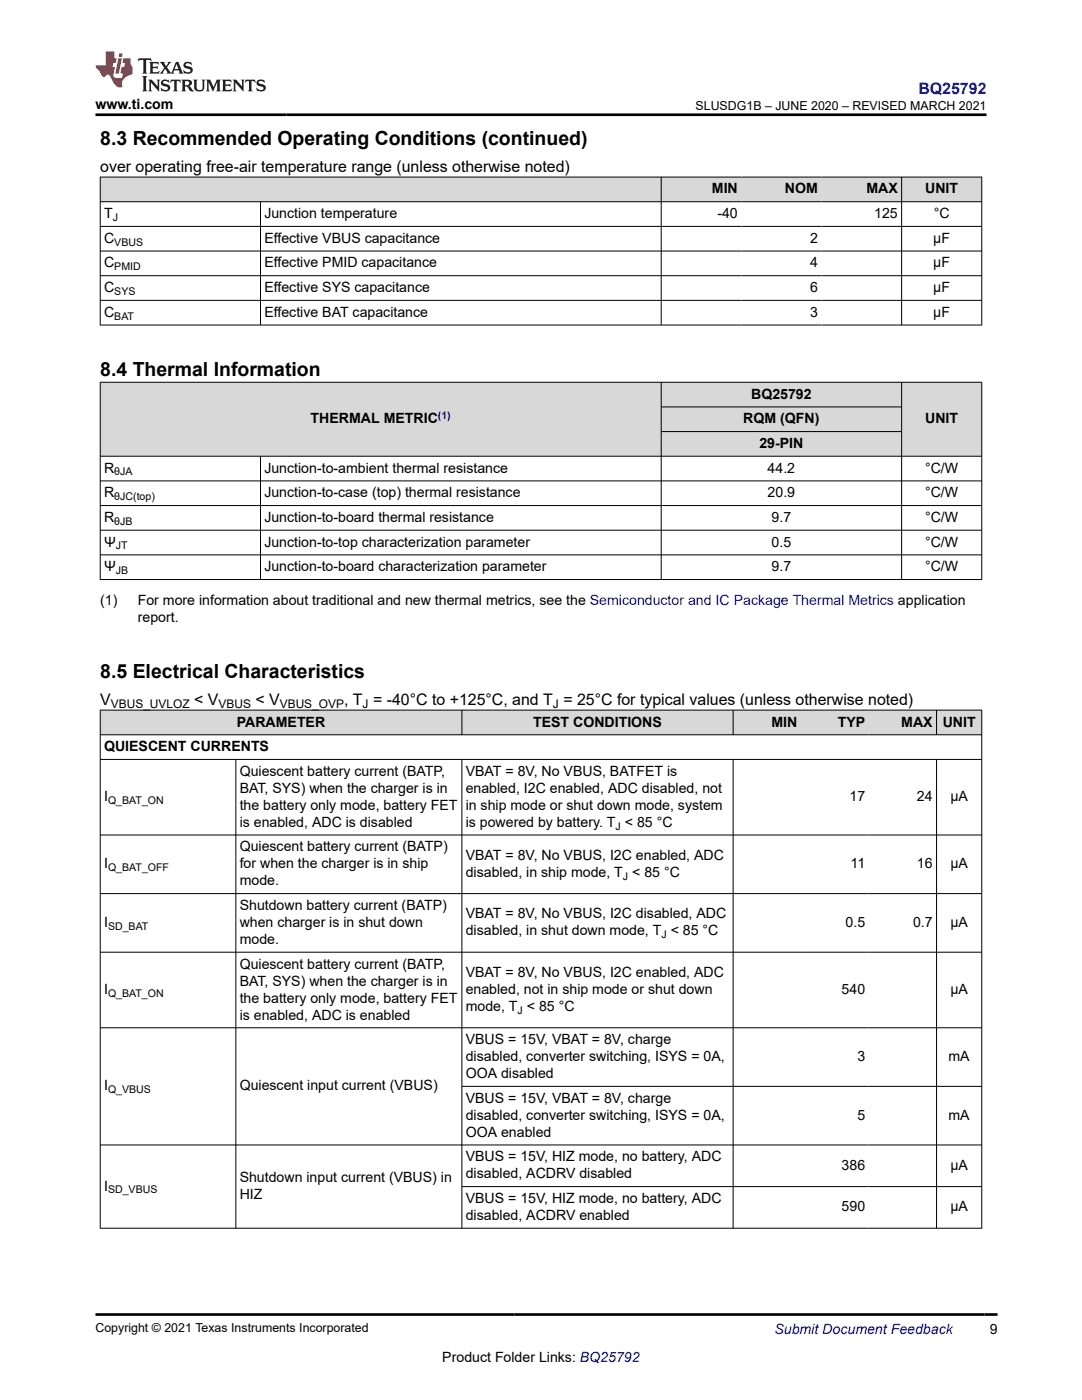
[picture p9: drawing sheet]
<svg xmlns="http://www.w3.org/2000/svg" width="216mm" height="279mm" viewBox="0 0 216 279" stroke-linecap="round" stroke-linejoin="round" font-family="sans-serif">
<defs><g id="words">
<g font-size="3.9">
<text x="20" y="28.8">8.3 Recommended Operating Conditions (continued)</text>
<text x="20" y="75">8.4 Thermal Information</text>
<text x="20" y="135.2">8.5 Electrical Characteristics</text>
</g>
<text font-size="3.2" fill="#00f" x="183.3" y="18.7">BQ25792</text>
<g font-size="3.2">
<text x="20" y="34.3">over operating free-air temperature range (unless otherwise noted)</text>
<text x="20" y="140.7">V</text>
<text x="38.7" y="140.7">&lt; V</text>
<text x="51" y="140.7">&lt; V</text>
<text x="68.7" y="140.7">, T = -40°C to +125°C, and T = 25°C for typical values (unless otherwise noted)</text>
</g>
<g font-size="2.8">
<text x="19.1" y="21.8">www.ti.com</text>
<text x="142" y="38.6">MIN</text>
<text x="156.6" y="38.6">NOM</text>
<text x="172.9" y="38.6">MAX</text>
<text x="184.6" y="38.6">UNIT</text>
<text x="20.8" y="43.5">T</text>
<text x="52.7" y="43.5">Junction temperature</text>
<text x="143.1" y="43.5">-40</text>
<text x="174.4" y="43.5">125</text>
<text x="186.3" y="43.5">°C</text>
<text x="20.8" y="48.5">C</text>
<text x="20.8" y="53.4">C</text>
<text x="52.7" y="48.5">Effective VBUS capacitance</text>
<text x="52.7" y="53.4">Effective PMID capacitance</text>
<text x="161.6" y="48.5">2</text>
<text x="161.6" y="53.4">4</text>
<text x="186.2" y="53.4">µF</text>
<text x="186.2" y="48.5">µF</text>
<text x="20.8" y="58.3">C</text>
<text x="52.7" y="58.3">Effective SYS capacitance</text>
<text x="161.6" y="58.3">6</text>
<text x="186.2" y="58.3">µF</text>
<text x="20.8" y="63.2">C</text>
<text x="52.7" y="63.2">Effective BAT capacitance</text>
<text x="161.6" y="63.2">3</text>
<text x="186.2" y="63.2">µF</text>
<text x="149.9" y="79.6">BQ25792</text>
<text x="62" y="84.5">THERMAL METRIC</text>
<text x="148.3" y="84.5">RQM (QFN)</text>
<text x="151.5" y="89.4">29-PIN</text>
<text x="184.6" y="84.5">UNIT</text>
<text x="20.8" y="94.3">R</text>
<text x="52.7" y="94.3">Junction-to-ambient thermal resistance</text>
<text x="153.2" y="94.3">44.2</text>
<text x="184.6" y="94.3">°C/W</text>
<text x="20.8" y="99.2">R</text>
<text x="52.7" y="99.2">Junction-to-case (top) thermal resistance</text>
<text x="153.2" y="99.2">20.9</text>
<text x="184.6" y="99.2">°C/W</text>
<text x="20.8" y="104.2">R</text>
<text x="52.7" y="104.2">Junction-to-board thermal resistance</text>
<text x="154" y="104.2">9.7</text>
<text x="184.6" y="104.2">°C/W</text>
<text x="20.8" y="109.1">Ψ</text>
<text x="52.7" y="109.1">Junction-to-top characterization parameter</text>
<text x="154" y="109.1">0.5</text>
<text x="184.6" y="109.1">°C/W</text>
<text x="20.8" y="114">Ψ</text>
<text x="52.7" y="114">Junction-to-board characterization parameter</text>
<text x="154" y="114">9.7</text>
<text x="184.6" y="114">°C/W</text>
<text x="20" y="120.8">(1)</text>
<text x="27.5" y="124.2">report.</text>
<text x="27.5" y="120.8">For more information about traditional and new thermal metrics, see the Semiconductor and IC Package Thermal Metrics application</text>
<text x="20.8" y="149.9">QUIESCENT CURRENTS</text>
<text x="47.3" y="145">PARAMETER</text>
<text x="106.4" y="145">TEST CONDITIONS</text>
<text x="153.9" y="145">MIN</text>
<text x="167.2" y="145">TYP</text>
<text x="179.8" y="145">MAX</text>
<text x="188.1" y="145">UNIT</text>
<text x="47.8" y="154.8">Quiescent battery current (BATP,</text>
<text x="92.9" y="154.8">VBAT = 8V, No VBUS, BATFET is</text>
<text x="20.8" y="159.9">I</text>
<text x="47.8" y="158.2">BAT, SYS) when the charger is in</text>
<text x="47.8" y="161.6">the battery only mode, battery FET</text>
<text x="92.9" y="158.2">enabled, I2C enabled, ADC disabled, not</text>
<text x="92.9" y="161.6">in ship mode or shut down mode, system</text>
<text x="169.5" y="159.9">17</text>
<text x="183" y="159.9">24</text>
<text x="189.6" y="159.9">µA</text>
<text x="47.8" y="165">is enabled, ADC is disabled</text>
<text x="92.9" y="165">is powered by battery. T &lt; 85 °C</text>
<text x="20.8" y="173.3">I</text>
<text x="47.8" y="169.9">Quiescent battery current (BATP)</text>
<text x="47.8" y="173.3">for when the charger is in ship</text>
<text x="92.9" y="171.6">VBAT = 8V, No VBUS, I2C enabled, ADC</text>
<text x="169.7" y="173.3">11</text>
<text x="183" y="173.3">16</text>
<text x="189.6" y="173.3">µA</text>
<text x="47.8" y="176.7">mode.</text>
<text x="92.9" y="175">disabled, in ship mode, T &lt; 85 °C</text>
<text x="20.8" y="185">I</text>
<text x="47.8" y="181.6">Shutdown battery current (BATP)</text>
<text x="47.8" y="185">when charger is in shut down</text>
<text x="92.9" y="183.3">VBAT = 8V, No VBUS, I2C disabled, ADC</text>
<text x="168.7" y="185">0.5</text>
<text x="182.2" y="185">0.7</text>
<text x="189.6" y="185">µA</text>
<text x="47.8" y="188.4">mode.</text>
<text x="92.9" y="186.7">disabled, in shut down mode, T &lt; 85 °C</text>
<text x="47.8" y="193.3">Quiescent battery current (BATP,</text>
<text x="47.8" y="196.7">BAT, SYS) when the charger is in</text>
<text x="92.9" y="195">VBAT = 8V, No VBUS, I2C enabled, ADC</text>
<text x="20.8" y="198.4">I</text>
<text x="47.8" y="200.1">the battery only mode, battery FET</text>
<text x="47.8" y="203.5">is enabled, ADC is enabled</text>
<text x="92.9" y="198.4">enabled, not in ship mode or shut down</text>
<text x="92.9" y="201.8">mode, T &lt; 85 °C</text>
<text x="167.9" y="198.4">540</text>
<text x="189.6" y="198.4">µA</text>
<text x="92.9" y="208.4">VBUS = 15V, VBAT = 8V, charge</text>
<text x="92.9" y="211.8">disabled, converter switching, ISYS = 0A,</text>
<text x="92.9" y="215.2">OOA disabled</text>
<text x="171.1" y="211.8">3</text>
<text x="189.3" y="211.8">mA</text>
<text x="20.8" y="217.6">I</text>
<text x="47.8" y="217.6">Quiescent input current (VBUS)</text>
<text x="92.9" y="220.1">VBUS = 15V, VBAT = 8V, charge</text>
<text x="92.9" y="223.5">disabled, converter switching, ISYS = 0A,</text>
<text x="92.9" y="226.9">OOA enabled</text>
<text x="171.1" y="223.5">5</text>
<text x="189.3" y="223.5">mA</text>
<text x="92.9" y="231.8">VBUS = 15V, HIZ mode, no battery, ADC</text>
<text x="167.9" y="233.5">386</text>
<text x="189.6" y="233.5">µA</text>
<text x="20.8" y="237.6">I</text>
<text x="47.8" y="235.9">Shutdown input current (VBUS) in</text>
<text x="47.8" y="239.3">HIZ</text>
<text x="92.9" y="235.2">disabled, ACDRV disabled</text>
<text x="92.9" y="240.1">VBUS = 15V, HIZ mode, no battery, ADC</text>
<text x="92.9" y="243.5">disabled, ACDRV enabled</text>
<text x="167.9" y="241.8">590</text>
<text x="189.6" y="241.8">µA</text>
<text x="197.5" y="266.1">9</text>
<text x="88.3" y="271.7">Product Folder Links: BQ25792</text>
</g>
<text font-size="2.8" fill="#00f" x="154.5" y="266.2">Submit Document Feedback</text>
<g font-size="2.5">
<text x="138.8" y="21.9">SLUSDG1B – JUNE 2020 – REVISED MARCH 2021</text>
<text x="19.1" y="265.9">Copyright © 2021 Texas Instruments Incorporated</text>
</g>
<g font-size="2.4">
<text x="22.1" y="141.3">VBUS_UVLOZ</text>
<text x="43.6" y="141.3">VBUS</text>
<text x="55.8" y="141.3">VBUS_OVP</text>
<text x="72.4" y="141.3">J</text>
<text x="110.3" y="141.3">J</text>
</g>
<g font-size="2.1">
<text x="22.5" y="44.1">J</text>
<text x="22.8" y="49">VBUS</text>
<text x="22.8" y="53.9">PMID</text>
<text x="22.8" y="58.9">SYS</text>
<text x="22.8" y="63.8">BAT</text>
<text x="22.8" y="94.9">θJA</text>
<text x="22.8" y="99.8">θJC(top)</text>
<text x="22.8" y="104.7">θJB</text>
<text x="23.1" y="109.7">JT</text>
<text x="23.1" y="114.6">JB</text>
<text x="21.6" y="160.5">Q_BAT_ON</text>
<text x="122.8" y="165.6">J</text>
<text x="21.6" y="173.9">Q_BAT_OFF</text>
<text x="124.3" y="175.6">J</text>
<text x="21.6" y="185.6">SD_BAT</text>
<text x="132" y="187.3">J</text>
<text x="21.6" y="199">Q_BAT_ON</text>
<text x="103.3" y="202.3">J</text>
<text x="21.6" y="218.2">Q_VBUS</text>
<text x="21.6" y="238.2">SD_VBUS</text>
</g>
<text font-size="2.1" fill="#00f" x="87.4" y="83.5">(1)</text>
</g></defs>
<g fill="#d8d8d8">
<path d="M20 35.3h175.9v5h-175.9z" fill-rule="evenodd"/>
<path d="M20.1 35.4h111.8v4.8h-111.8z" fill-rule="evenodd"/>
<path d="M132 35.4h15.9v4.8h-15.9z" fill-rule="evenodd"/>
<path d="M147.9 35.4h16v4.8h-16z" fill-rule="evenodd"/>
<path d="M163.9 35.4h15.9v4.8h-15.9z" fill-rule="evenodd"/>
<path d="M180 35.4h15.8v4.8h-15.8z" fill-rule="evenodd"/>
</g>
<path d="M19.9 35.3h176.1M20 35.3v29.6M131.9 35.3v29.6M179.9 35.3v29.6M195.9 35.3v29.6M19.9 40.3h176.1M19.9 45.2h176.1M19.9 50.1h176.1M19.9 55h176.1M19.9 59.9h176.1M52 40.3v24.6M19.9 64.9h176.1" fill="none" stroke="#000" stroke-width=".2"/>
<g fill="#d8d8d8">
<path d="M20 76.3h175.9v4.9h-175.9z" fill-rule="evenodd"/>
<path d="M20.1 76.3h111.8v14.7h-111.8z" fill-rule="evenodd"/>
<path d="M132 76.3h47.8v4.8h-47.8z" fill-rule="evenodd"/>
<path d="M180 76.3h15.8v14.7h-15.8z" fill-rule="evenodd"/>
<path d="M132 81.3h47.8v4.8h-47.8z" fill-rule="evenodd"/>
<path d="M132 86.2h47.8v4.8h-47.8z" fill-rule="evenodd"/>
</g>
<g fill="none" stroke="#000" stroke-width=".2">
<path d="M19.9 76.3h176.1M20 76.2v39.5M131.9 76.2v39.5M179.9 76.2v39.5M195.9 76.2v39.5M19.9 91.1h176.1M19.9 96h176.1M52 91.1v24.6M131.9 81.2h48.1M131.9 86.1h48.1M19.9 100.9h176.1M19.9 105.8h176.1"/>
<path d="M19.9 110.7h176.1M19.9 115.7h176.1"/>
</g>
<g fill="#d8d8d8">
<path d="M20 141.7h175.9v4.9h-175.9z" fill-rule="evenodd"/>
<path d="M20.1 141.8h72v4.8h-72z" fill-rule="evenodd"/>
<path d="M92.2 141.8h54v4.8h-54z" fill-rule="evenodd"/>
<path d="M146.3 141.8h13.5v4.8h-13.5z" fill-rule="evenodd"/>
<path d="M159.8 141.8h13.5v4.8h-13.5z" fill-rule="evenodd"/>
<path d="M173.3 141.8h13.5v4.8h-13.5z" fill-rule="evenodd"/>
<path d="M186.9 141.8h8.9v4.8h-8.9z" fill-rule="evenodd"/>
</g>
<g fill="none" stroke="#000" stroke-width=".2">
<path d="M19.9 141.7h176.1M19.9 146.6h176.1M19.9 151.6h176.1M20 141.7v103.5M47.1 151.6v93.6M92.2 141.7v5M92.2 151.6v93.6M146.3 141.7v5M146.3 151.6v93.6M186.9 141.7v5M186.9 151.6v93.6M195.9 141.7v103.5"/>
<path d="M19.9 166.6h176.1M19.9 178.3h176.1M19.9 190h176.1M19.9 205.1h176.1M92.2 216.8h103.8M19.9 228.5h176.1M92.2 236.8h103.8M196 245.1h-176.1"/>
</g>
<path d="M27.7 11.6l-.2 .6 .5-.2h.6v.1v2.2l-.2 .4h1l-.2-.4v-2.2v-.1h.5l.5 .2-.1-.6zM29.8 12.4l.2 .3v1.6l-.2 .4h1.9l.1-.6a1.08 1.08 0 0 1-1.3 .2v-.7h.6l.4 .2v-.7l-.4 .2h-.6v-.5l.2-.2a1 1 0 0 1 1 .3l-.1-.5zM31.8 12.4l1 1.1-1 1.2h.9l-.2-.2 .4-.8 .5 .8-.2 .2h1.6l-.2-.2 .1-.5h1l.1 .5-.1 .2h.9l-.2-.4-.8-1.9h-.5l-1 2.1-.8-1.1 .9-1h-.8l.2 .2-.5 .6-.3-.6 .1-.2zM35.2 12.8l.4 1h-.8zM36.8 12.5a.65 .65 0 0 0-.2 .7 .65 .65 0 0 0 .6 .5l.7 .1 .1 .3a.79 .79 0 0 1-.7 .4 .79 .79 0 0 1-.7-.5l.1 .7 .2-.1a.93 .93 0 0 0 1.1 0 .93 .93 0 0 0 .4-.9 1.46 1.46 0 0 0-1.2-.6l-.1-.3a1.09 1.09 0 0 1 1.2 .2l-.2-.6-.1 .1-.6-.2zM28.4 15.2l.2 .4v2.2l-.2 .4h1l-.2-.4v-2.2l.2-.4zM29.6 15.9l.2 .4v1.5l-.2 .4h.8l-.3-.4v-1.3l1.7 1.8v-2l.2-.4h-.8l.2 .2 .1 1.1-1.2-1.3zM32.3 16a.65 .65 0 0 0-.2 .8 .65 .65 0 0 0 .7 .4l.6 .2 .1 .2a.79 .79 0 0 1-.7 .4 .79 .79 0 0 1-.7-.5l.1 .7 .2-.1a.93 .93 0 0 0 1.1 .1 .93 .93 0 0 0 .4-1 1.46 1.46 0 0 0-1.2-.5l-.1-.4a1.09 1.09 0 0 1 1.2 .2l-.2-.6-.1 .1-.6-.1zM34.1 15.9l-.1 .6a.63 .63 0 0 1 .7-.3l.1 1.6-.3 .4h1l-.2-.4v-1.6a.66 .66 0 0 1 .8 .3l-.1-.6zM36.2 15.9l.2 .4v1.5l-.2 .4h.9l-.2-.2v-.7h.5l.1 .2a.79 .79 0 0 0 1.2 .6l-1-.9a.61 .61 0 0 0 .6-.6 .61 .61 0 0 0-.5-.7zM36.9 16.2h.2a.47 .47 0 0 1 .5 .1 .47 .47 0 0 1 .1 .5l-.2 .1-.6 .1zM38.5 15.9l.2 .2a2.27 2.27 0 0 0 .4 2 1.04 1.04 0 0 0 1.7-.7v-1.3l.2-.2h-.8l.2 .4v1.1a.6 .6 0 0 1-.6 .6 .6 .6 0 0 1-.6-.6v-1.1l.3-.4zM41.1 15.9l.2 .4v1.5l-.2 .4h.7l-.2-.4v-1.4l.9 1.9 .8-1.9v1.4l-.2 .4h1l-.3-.4v-1.5l.3-.4h-.8l-.7 1.5-.7-1.5zM44.3 15.9l.2 .4v1.5l-.2 .4h1.9l.1-.6a1.09 1.09 0 0 1-1.3 .2v-.7h.6l.4 .2v-.6l-.4 .2h-.6v-.6l.2-.1a1.01 1.01 0 0 1 1 .3l-.1-.6zM46.4 15.9l.3 .4v1.5l-.3 .4h.8l-.2-.4v-1.3l1.6 1.8v-2l.2-.4h-.7l.2 .2v1.1l-1.2-1.3zM49 15.9l-.1 .6a.63 .63 0 0 1 .8-.3v1.6l-.3 .4h1l-.2-.4v-1.6a.66 .66 0 0 1 .8 .3l-.1-.6zM51.4 16a.65 .65 0 0 0-.2 .8 .65 .65 0 0 0 .6 .4l.6 .2 .2 .2a.79 .79 0 0 1-.8 .4 .79 .79 0 0 1-.6-.5l.1 .7 .2-.1a.93 .93 0 0 0 1 .1 .93 .93 0 0 0 .5-1 1.46 1.46 0 0 0-1.3-.5l-.1-.4a1.09 1.09 0 0 1 1.3 .2l-.2-.6-.2 .1-.5-.1z" fill="#231f20"/>
<path d="M21.1 10.3v2.7h-2v.4l.9 1a.95 .95 0 0 0 .9 .9 .59 .59 0 0 1 .6-.4 .59 .59 0 0 1 .5 .3l.4 .8a1.59 1.59 0 0 0 2.1 1.4 1.61 1.61 0 0 1 1-2.3l1-.3-.1-1.5a1.59 1.59 0 0 1-.4-1.7h-1.4l-.2 .9h.5l-.1 .9h-.5l-.2 .9v.3l.4 .1-.2 .9h-.6a.73 .73 0 0 1-1.1-.7l.3-1.5h-.5l.2-.9h.5l.2-.9h-.5v-1.3zM23.6 11.6l-.6 3.1h.7l.6-3.1zM23.8 10.7l-.1 .6h.7l.1-.6z" fill="#ed1c24"/>
<path d="M19.1 22.9h177.8M19 262.3h180" fill="none" stroke="#000" stroke-width=".53"/>
<use href="#words"/>
</svg>
